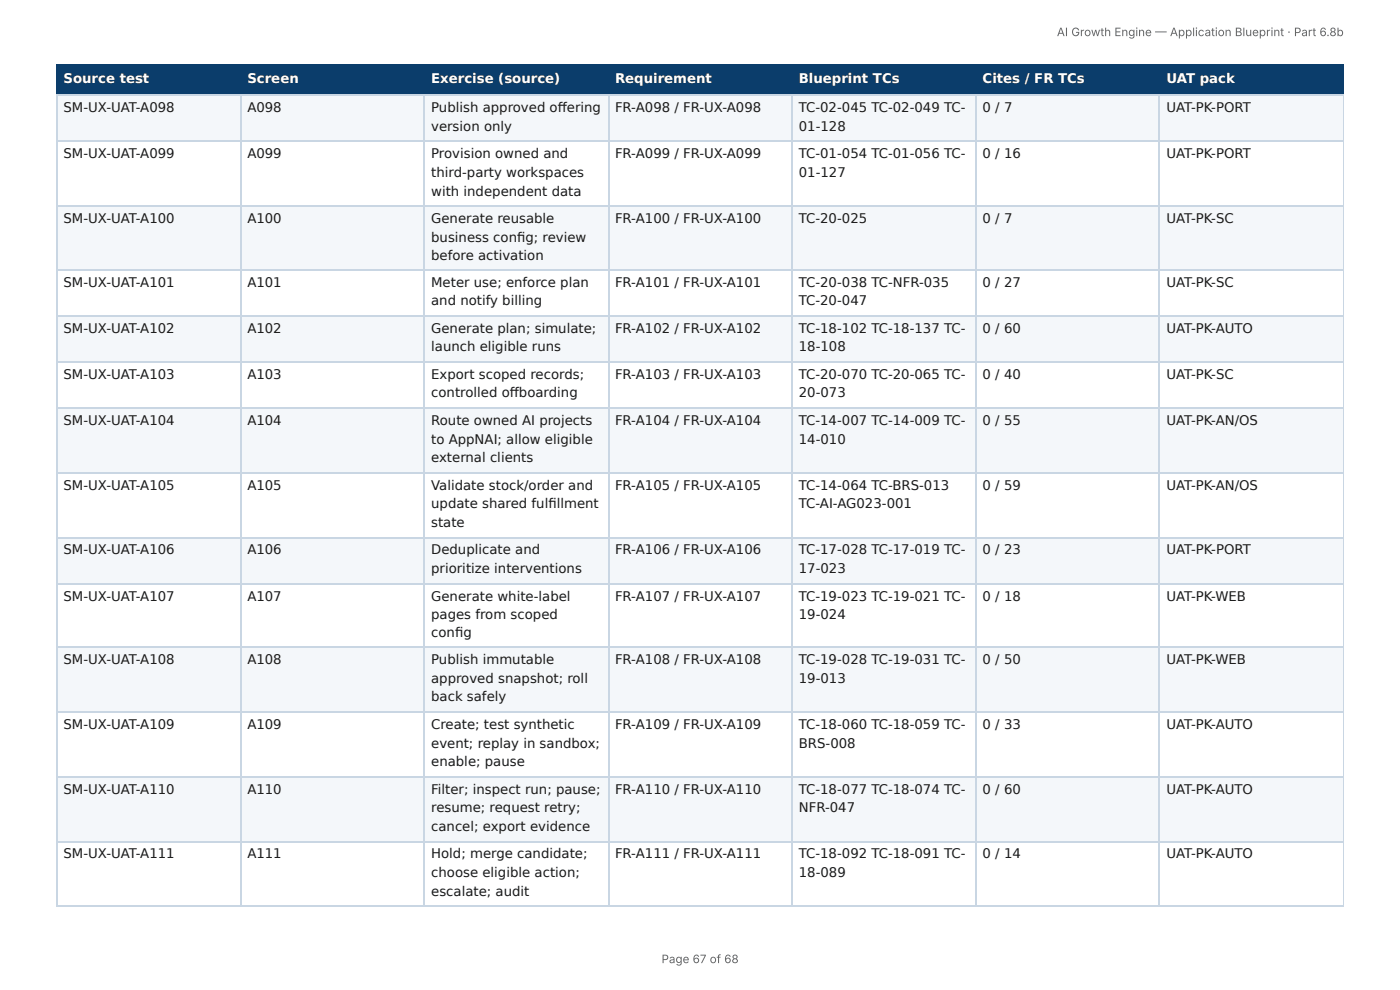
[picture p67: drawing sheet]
<svg xmlns="http://www.w3.org/2000/svg" width="297mm" height="210mm" viewBox="0 0 297 210" stroke-linecap="round" stroke-linejoin="round" font-family="sans-serif">
<defs><g id="words">
<g font-size="2.8" fill="#fff">
<text x="13.5" y="17.7">Source test</text>
<text x="52.5" y="17.7">Screen</text>
<text x="91.6" y="17.7">Exercise (source)</text>
<text x="130.6" y="17.7">Requirement</text>
<text x="169.7" y="17.7">Blueprint TCs</text>
<text x="208.7" y="17.7">Cites / FR TCs</text>
<text x="247.7" y="17.7">UAT pack</text>
</g>
<g font-size="2.8" fill="#1a1a1a">
<text x="13.5" y="23.8">SM-UX-UAT-A098</text>
<text x="52.5" y="23.8">A098</text>
<text x="91.6" y="23.8">Publish approved off ering</text>
<text x="130.6" y="23.8">FR-A098 / FR-UX-A098</text>
<text x="169.7" y="23.8">TC-02-045 TC-02-049 TC-</text>
<text x="208.7" y="23.8">0 / 7</text>
<text x="247.7" y="23.8">UAT-PK-PORT</text>
<text x="91.6" y="27.8">version only</text>
<text x="169.7" y="27.8">01-128</text>
<text x="13.5" y="33.6">SM-UX-UAT-A099</text>
<text x="52.5" y="33.6">A099</text>
<text x="91.6" y="33.6">Provision owned and</text>
<text x="130.6" y="33.6">FR-A099 / FR-UX-A099</text>
<text x="169.7" y="33.6">TC-01-054 TC-01-056 TC-</text>
<text x="208.7" y="33.6">0 / 16</text>
<text x="247.7" y="33.6">UAT-PK-PORT</text>
<text x="91.6" y="37.6">third-party workspaces</text>
<text x="91.6" y="41.5">with independent data</text>
<text x="169.7" y="37.6">01-127</text>
<text x="13.5" y="47.4">SM-UX-UAT-A100</text>
<text x="52.5" y="47.4">A100</text>
<text x="91.6" y="47.4">Generate reusable</text>
<text x="130.6" y="47.4">FR-A100 / FR-UX-A100</text>
<text x="169.7" y="47.4">TC-20-025</text>
<text x="208.7" y="47.4">0 / 7</text>
<text x="247.7" y="47.4">UAT-PK-SC</text>
<text x="91.6" y="51.3">business confi g; review</text>
<text x="91.6" y="55.3">before activation</text>
<text x="13.5" y="60.9">SM-UX-UAT-A101</text>
<text x="52.5" y="60.9">A101</text>
<text x="91.6" y="60.9">Meter use; enforce plan</text>
<text x="91.6" y="64.8">and notify billing</text>
<text x="130.6" y="60.9">FR-A101 / FR-UX-A101</text>
<text x="169.7" y="60.9">TC-20-038 TC-NFR-035</text>
<text x="169.7" y="64.8">TC-20-047</text>
<text x="208.7" y="60.9">0 / 27</text>
<text x="247.7" y="60.9">UAT-PK-SC</text>
<text x="13.5" y="70.6">SM-UX-UAT-A102</text>
<text x="52.5" y="70.6">A102</text>
<text x="91.6" y="70.6">Generate plan; simulate;</text>
<text x="130.6" y="70.6">FR-A102 / FR-UX-A102</text>
<text x="169.7" y="70.6">TC-18-102 TC-18-137 TC-</text>
<text x="208.7" y="70.6">0 / 60</text>
<text x="247.7" y="70.6">UAT-PK-AUTO</text>
<text x="91.6" y="74.6">launch eligible runs</text>
<text x="169.7" y="74.6">18-108</text>
<text x="13.5" y="80.4">SM-UX-UAT-A103</text>
<text x="52.5" y="80.4">A103</text>
<text x="91.6" y="80.4">Export scoped records;</text>
<text x="130.6" y="80.4">FR-A103 / FR-UX-A103</text>
<text x="169.7" y="80.4">TC-20-070 TC-20-065 TC-</text>
<text x="208.7" y="80.4">0 / 40</text>
<text x="247.7" y="80.4">UAT-PK-SC</text>
<text x="91.6" y="84.4">controlled off boarding</text>
<text x="169.7" y="84.4">20-073</text>
<text x="13.5" y="90.2">SM-UX-UAT-A104</text>
<text x="52.5" y="90.2">A104</text>
<text x="91.6" y="90.2">Route owned AI projects</text>
<text x="91.6" y="94.2">to AppNAI; allow eligible</text>
<text x="130.6" y="90.2">FR-A104 / FR-UX-A104</text>
<text x="169.7" y="90.2">TC-14-007 TC-14-009 TC-</text>
<text x="169.7" y="94.2">14-010</text>
<text x="208.7" y="90.2">0 / 55</text>
<text x="247.7" y="90.2">UAT-PK-AN/OS</text>
<text x="91.6" y="98.2">external clients</text>
<text x="13.5" y="104">SM-UX-UAT-A105</text>
<text x="52.5" y="104">A105</text>
<text x="91.6" y="104">Validate stock/order and</text>
<text x="91.6" y="107.9">update shared fulfi llment</text>
<text x="130.6" y="104">FR-A105 / FR-UX-A105</text>
<text x="169.7" y="104">TC-14-064 TC-BRS-013</text>
<text x="169.7" y="107.9">TC-AI-AG023-001</text>
<text x="208.7" y="104">0 / 59</text>
<text x="247.7" y="104">UAT-PK-AN/OS</text>
<text x="91.6" y="111.9">state</text>
<text x="13.5" y="117.7">SM-UX-UAT-A106</text>
<text x="52.5" y="117.7">A106</text>
<text x="91.6" y="117.7">Deduplicate and</text>
<text x="130.6" y="117.7">FR-A106 / FR-UX-A106</text>
<text x="169.7" y="117.7">TC-17-028 TC-17-019 TC-</text>
<text x="208.7" y="117.7">0 / 23</text>
<text x="247.7" y="117.7">UAT-PK-PORT</text>
<text x="91.6" y="121.7">prioritize interventions</text>
<text x="169.7" y="121.7">17-023</text>
<text x="13.5" y="127.5">SM-UX-UAT-A107</text>
<text x="52.5" y="127.5">A107</text>
<text x="91.6" y="127.5">Generate white-label</text>
<text x="91.6" y="131.5">pages from scoped</text>
<text x="130.6" y="127.5">FR-A107 / FR-UX-A107</text>
<text x="169.7" y="127.5">TC-19-023 TC-19-021 TC-</text>
<text x="169.7" y="131.5">19-024</text>
<text x="208.7" y="127.5">0 / 18</text>
<text x="247.7" y="127.5">UAT-PK-WEB</text>
<text x="91.6" y="135.2">confi g</text>
<text x="13.5" y="141">SM-UX-UAT-A108</text>
<text x="52.5" y="141">A108</text>
<text x="91.6" y="141">Publish immutable</text>
<text x="130.6" y="141">FR-A108 / FR-UX-A108</text>
<text x="169.7" y="141">TC-19-028 TC-19-031 TC-</text>
<text x="208.7" y="141">0 / 50</text>
<text x="247.7" y="141">UAT-PK-WEB</text>
<text x="91.6" y="145">approved snapshot; roll</text>
<text x="91.6" y="149">back safely</text>
<text x="169.7" y="145">19-013</text>
<text x="13.5" y="154.8">SM-UX-UAT-A109</text>
<text x="52.5" y="154.8">A109</text>
<text x="91.6" y="154.8">Create; test synthetic</text>
<text x="130.6" y="154.8">FR-A109 / FR-UX-A109</text>
<text x="169.7" y="154.8">TC-18-060 TC-18-059 TC-</text>
<text x="208.7" y="154.8">0 / 33</text>
<text x="247.7" y="154.8">UAT-PK-AUTO</text>
<text x="91.6" y="158.7">event; replay in sandbox;</text>
<text x="169.7" y="158.7">BRS-008</text>
<text x="91.6" y="162.7">enable; pause</text>
<text x="13.5" y="168.5">SM-UX-UAT-A110</text>
<text x="52.5" y="168.5">A110</text>
<text x="91.6" y="168.5">Filter; inspect run; pause;</text>
<text x="91.6" y="172.5">resume; request retry;</text>
<text x="130.6" y="168.5">FR-A110 / FR-UX-A110</text>
<text x="169.7" y="168.5">TC-18-077 TC-18-074 TC-</text>
<text x="169.7" y="172.5">NFR-047</text>
<text x="208.7" y="168.5">0 / 60</text>
<text x="247.7" y="168.5">UAT-PK-AUTO</text>
<text x="91.6" y="176.5">cancel; export evidence</text>
<text x="13.5" y="182.3">SM-UX-UAT-A111</text>
<text x="52.5" y="182.3">A111</text>
<text x="91.6" y="182.3">Hold; merge candidate;</text>
<text x="130.6" y="182.3">FR-A111 / FR-UX-A111</text>
<text x="169.7" y="182.3">TC-18-092 TC-18-091 TC-</text>
<text x="208.7" y="182.3">0 / 14</text>
<text x="247.7" y="182.3">UAT-PK-AUTO</text>
<text x="91.6" y="186.3">choose eligible action;</text>
<text x="91.6" y="190.2">escalate; audit</text>
<text x="169.7" y="186.3">18-089</text>
</g>
<g font-size="2.5" fill="#666">
<text x="224.5" y="7.7">AI Growth Engine — Application Blueprint · Part 6.8b</text>
<text x="140.5" y="204.5">Page 67 of 68</text>
</g>
</g></defs>
<g fill="#0b3d6b">
<path d="M12.2 14h38.9v6.1h-38.9z"/>
<path d="M51.1 14h39.1v6.1h-39.1z"/>
<path d="M90.2 14h38.9v6.1h-38.9z"/>
<path d="M129.1 14h39.2v6.1h-39.2z"/>
<path d="M168.3 14h38.9v6.1h-38.9z"/>
<path d="M207.2 14h39.1v6.1h-39.1z"/>
<path d="M246.3 14h39.1v6.1h-39.1z"/>
</g>
<g fill="#f4f7fa">
<path d="M12.2 20.1h38.9v9.8h-38.9z"/>
<path d="M51.1 20.1h39.1v9.8h-39.1z"/>
<path d="M90.2 20.1h38.9v9.8h-38.9z"/>
<path d="M129.1 20.1h39.2v9.8h-39.2z"/>
<path d="M168.3 20.1h38.9v9.8h-38.9z"/>
<path d="M207.2 20.1h39.1v9.8h-39.1z"/>
<path d="M246.3 20.1h39.1v9.8h-39.1z"/>
<path d="M12.2 43.7h38.9v13.7h-38.9z"/>
<path d="M51.1 43.7h39.1v13.7h-39.1z"/>
<path d="M90.2 43.7h38.9v13.7h-38.9z"/>
<path d="M129.1 43.7h39.2v13.7h-39.2z"/>
<path d="M168.3 43.7h38.9v13.7h-38.9z"/>
<path d="M207.2 43.7h39.1v13.7h-39.1z"/>
<path d="M246.3 43.7h39.1v13.7h-39.1z"/>
<path d="M12.2 67.2h38.9v9.8h-38.9z"/>
<path d="M51.1 67.2h39.1v9.8h-39.1z"/>
<path d="M90.2 67.2h38.9v9.8h-38.9z"/>
<path d="M129.1 67.2h39.2v9.8h-39.2z"/>
<path d="M168.3 67.2h38.9v9.8h-38.9z"/>
<path d="M207.2 67.2h39.1v9.8h-39.1z"/>
<path d="M246.3 67.2h39.1v9.8h-39.1z"/>
<path d="M12.2 86.8h38.9v13.5h-38.9z"/>
<path d="M51.1 86.8h39.1v13.5h-39.1z"/>
<path d="M90.2 86.8h38.9v13.5h-38.9z"/>
<path d="M129.1 86.8h39.2v13.5h-39.2z"/>
<path d="M168.3 86.8h38.9v13.5h-38.9z"/>
<path d="M207.2 86.8h39.1v13.5h-39.1z"/>
<path d="M246.3 86.8h39.1v13.5h-39.1z"/>
<path d="M12.2 114h38.9v9.8h-38.9z"/>
<path d="M51.1 114h39.1v9.8h-39.1z"/>
<path d="M90.2 114h38.9v9.8h-38.9z"/>
<path d="M129.1 114h39.2v9.8h-39.2z"/>
<path d="M168.3 114h38.9v9.8h-38.9z"/>
<path d="M207.2 114h39.1v9.8h-39.1z"/>
<path d="M246.3 114h39.1v9.8h-39.1z"/>
<path d="M12.2 137.6h38.9v13.7h-38.9z"/>
<path d="M51.1 137.6h39.1v13.7h-39.1z"/>
<path d="M90.2 137.6h38.9v13.7h-38.9z"/>
<path d="M129.1 137.6h39.2v13.7h-39.2z"/>
<path d="M168.3 137.6h38.9v13.7h-38.9z"/>
<path d="M207.2 137.6h39.1v13.7h-39.1z"/>
<path d="M246.3 137.6h39.1v13.7h-39.1z"/>
<path d="M12.2 165.1h38.9v13.5h-38.9z"/>
<path d="M51.1 165.1h39.1v13.5h-39.1z"/>
<path d="M90.2 165.1h38.9v13.5h-38.9z"/>
<path d="M129.1 165.1h39.2v13.5h-39.2z"/>
<path d="M168.3 165.1h38.9v13.5h-38.9z"/>
<path d="M207.2 165.1h39.1v13.5h-39.1z"/>
<path d="M246.3 165.1h39.1v13.5h-39.1z"/>
</g>
<path d="M11.9 13.9h273.5M12 13.8v6.6M51.2 13.8v6.6M90.1 13.8v6.6M129.2 13.8v6.6M168.1 13.8v6.6M207.3 13.8v6.6M246.2 13.8v6.6M11.9 20.2h273.5" fill="none" stroke="#0b3d6b" stroke-width=".26"/>
<path d="M285.3 13.8v6.6" fill="none" stroke="#0b3d6b" stroke-width=".21"/>
<g fill="none" stroke="#c9d6e3" stroke-width=".26">
<path d="M11.9 20.2h273.5M11.9 30h273.5M12 20.4v172M51.2 20.4v172M90.1 20.4v172M129.2 20.4v172M168.1 20.4v172M207.3 20.4v172M246.2 20.4v172M11.9 43.8h273.5M11.9 57.3h273.5M11.9 67.1h273.5"/>
<path d="M11.9 76.9h273.5M11.9 86.7h273.5M11.9 100.4h273.5M11.9 114.2h273.5M11.9 124h273.5M11.9 137.5h273.5M11.9 151.2h273.5M11.9 165h273.5M11.9 178.7h273.5M11.9 192.5h273.5"/>
</g>
<path d="M285.3 20.4v172" fill="none" stroke="#c9d6e3" stroke-width=".21"/>
<use href="#words"/>
</svg>
